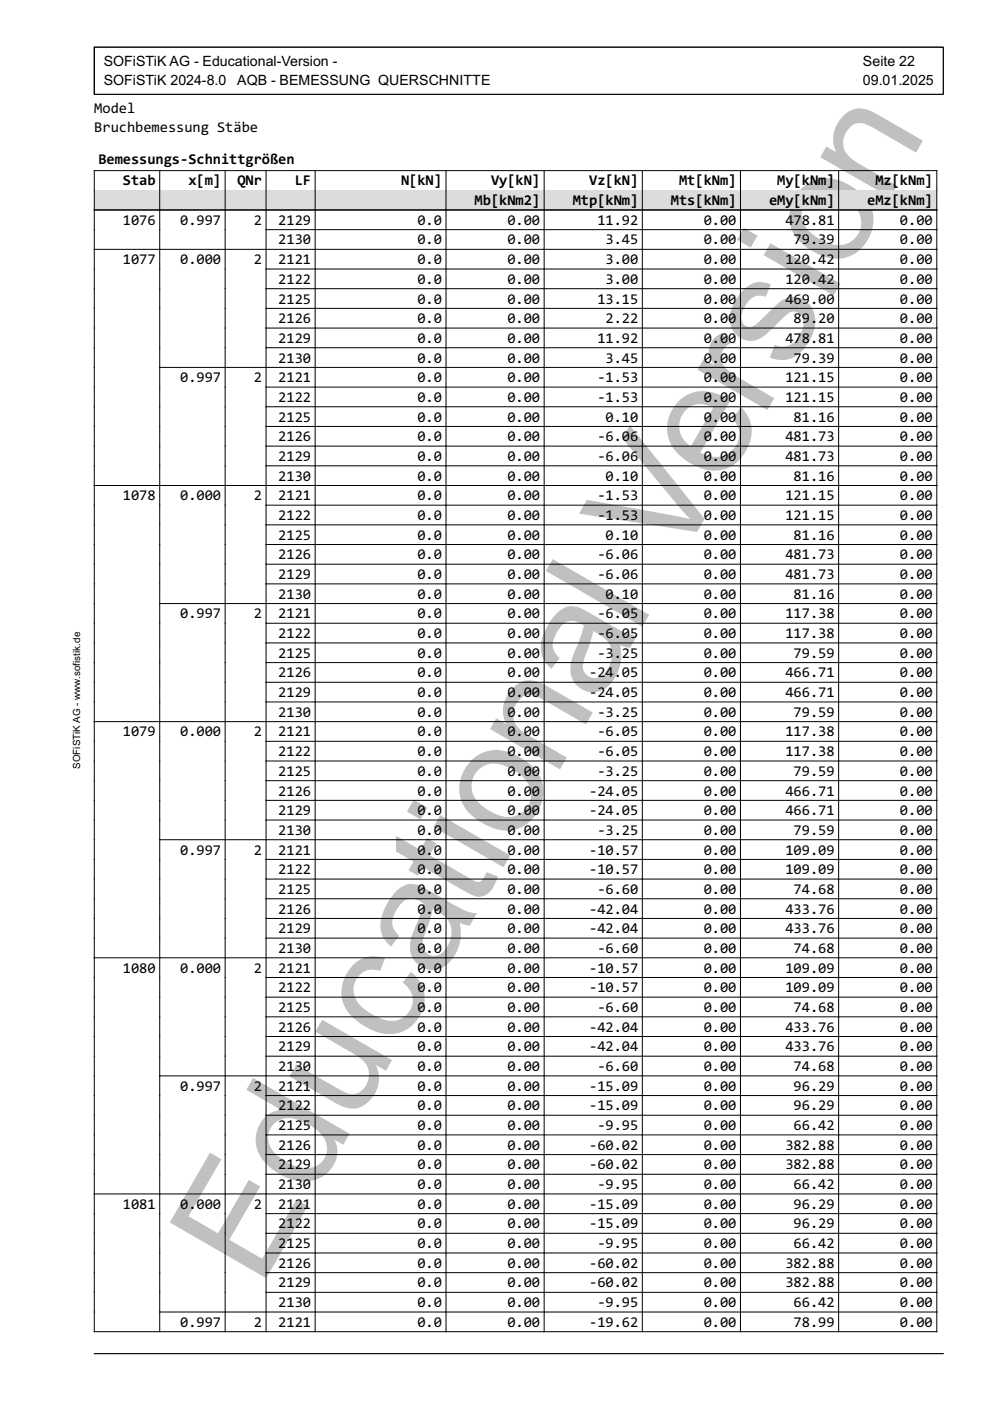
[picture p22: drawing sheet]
<svg xmlns="http://www.w3.org/2000/svg" width="210mm" height="297mm" viewBox="0 0 210 297" stroke-linecap="round" stroke-linejoin="round" font-family="sans-serif">
<defs><g id="words">
<text font-size="33" fill="#c0c0c0" x="55.1" y="273.3" transform="rotate(-60 55.1 273.3)">Educational Version</text>
<g font-size="3.2">
<text x="20" y="24">Model</text>
<text x="20" y="28">Bruchbemessung Stäbe</text>
<text x="20.9" y="34.7">Bemessungs-Schnittgrößen</text>
<text x="26.1" y="39.3">Stab</text>
<text x="39.9" y="39.3">x[m]</text>
<text x="50.3" y="39.3">QNr</text>
<text x="62.5" y="39.3">LF</text>
<text x="85" y="39.3">N[kN]</text>
<text x="104.1" y="39.3">Vy[kN]</text>
<text x="124.9" y="39.3">Vz[kN]</text>
<text x="144" y="39.3">Mt[kNm]</text>
<text x="164.8" y="39.3">My[kNm]</text>
<text x="185.6" y="39.3">Mz[kNm]</text>
<text x="26.1" y="47.7">1076</text>
<text x="38.2" y="47.7">0.997</text>
<text x="53.8" y="47.7">2</text>
<text x="59" y="47.7">2129</text>
<text x="88.5" y="47.7">0.0</text>
<text x="100.6" y="43.5">Mb[kNm2]</text>
<text x="107.6" y="47.7">0.00</text>
<text x="121.4" y="43.5">Mtp[kNm]</text>
<text x="126.6" y="47.7">11.92</text>
<text x="142.3" y="43.5">Mts[kNm]</text>
<text x="149.2" y="47.7">0.00</text>
<text x="163.1" y="43.5">eMy[kNm]</text>
<text x="166.5" y="47.7">478.81</text>
<text x="183.9" y="43.5">eMz[kNm]</text>
<text x="190.8" y="47.7">0.00</text>
<text x="59" y="51.8">2130</text>
<text x="88.5" y="51.8">0.0</text>
<text x="107.6" y="51.8">0.00</text>
<text x="128.4" y="51.8">3.45</text>
<text x="149.2" y="51.8">0.00</text>
<text x="168.3" y="51.8">79.39</text>
<text x="190.8" y="51.8">0.00</text>
<text x="26.1" y="56">1077</text>
<text x="38.2" y="56">0.000</text>
<text x="53.8" y="56">2</text>
<text x="59" y="56">2121</text>
<text x="88.5" y="56">0.0</text>
<text x="107.6" y="56">0.00</text>
<text x="128.4" y="56">3.00</text>
<text x="149.2" y="56">0.00</text>
<text x="166.5" y="56">120.42</text>
<text x="190.8" y="56">0.00</text>
<text x="59" y="60.2">2122</text>
<text x="59" y="64.4">2125</text>
<text x="88.5" y="60.2">0.0</text>
<text x="88.5" y="64.4">0.0</text>
<text x="107.6" y="60.2">0.00</text>
<text x="107.6" y="64.4">0.00</text>
<text x="126.6" y="64.4">13.15</text>
<text x="128.4" y="60.2">3.00</text>
<text x="149.2" y="60.2">0.00</text>
<text x="149.2" y="64.4">0.00</text>
<text x="166.5" y="60.2">120.42</text>
<text x="166.5" y="64.4">469.00</text>
<text x="190.8" y="60.2">0.00</text>
<text x="190.8" y="64.4">0.00</text>
<text x="59" y="68.5">2126</text>
<text x="88.5" y="68.5">0.0</text>
<text x="107.6" y="68.5">0.00</text>
<text x="128.4" y="68.5">2.22</text>
<text x="149.2" y="68.5">0.00</text>
<text x="168.3" y="68.5">89.20</text>
<text x="190.8" y="68.5">0.00</text>
<text x="59" y="72.7">2129</text>
<text x="59" y="76.9">2130</text>
<text x="88.5" y="72.7">0.0</text>
<text x="88.5" y="76.9">0.0</text>
<text x="107.6" y="72.7">0.00</text>
<text x="107.6" y="76.9">0.00</text>
<text x="126.6" y="72.7">11.92</text>
<text x="128.4" y="76.9">3.45</text>
<text x="149.2" y="72.7">0.00</text>
<text x="149.2" y="76.9">0.00</text>
<text x="166.5" y="72.7">478.81</text>
<text x="168.3" y="76.9">79.39</text>
<text x="190.8" y="72.7">0.00</text>
<text x="190.8" y="76.9">0.00</text>
<text x="38.2" y="81">0.997</text>
<text x="53.8" y="81">2</text>
<text x="59" y="81">2121</text>
<text x="88.5" y="81">0.0</text>
<text x="107.6" y="81">0.00</text>
<text x="126.6" y="81">-1.53</text>
<text x="149.2" y="81">0.00</text>
<text x="166.5" y="81">121.15</text>
<text x="190.8" y="81">0.00</text>
<text x="59" y="85.2">2122</text>
<text x="59" y="89.4">2125</text>
<text x="88.5" y="85.2">0.0</text>
<text x="88.5" y="89.4">0.0</text>
<text x="107.6" y="85.2">0.00</text>
<text x="107.6" y="89.4">0.00</text>
<text x="126.6" y="85.2">-1.53</text>
<text x="128.4" y="89.4">0.10</text>
<text x="149.2" y="85.2">0.00</text>
<text x="149.2" y="89.4">0.00</text>
<text x="166.5" y="85.2">121.15</text>
<text x="168.3" y="89.4">81.16</text>
<text x="190.8" y="85.2">0.00</text>
<text x="190.8" y="89.4">0.00</text>
<text x="59" y="93.6">2126</text>
<text x="88.5" y="93.6">0.0</text>
<text x="107.6" y="93.6">0.00</text>
<text x="126.6" y="93.6">-6.06</text>
<text x="149.2" y="93.6">0.00</text>
<text x="166.5" y="93.6">481.73</text>
<text x="190.8" y="93.6">0.00</text>
<text x="59" y="97.7">2129</text>
<text x="59" y="101.9">2130</text>
<text x="88.5" y="97.7">0.0</text>
<text x="88.5" y="101.9">0.0</text>
<text x="107.6" y="97.7">0.00</text>
<text x="107.6" y="101.9">0.00</text>
<text x="126.6" y="97.7">-6.06</text>
<text x="128.4" y="101.9">0.10</text>
<text x="149.2" y="97.7">0.00</text>
<text x="149.2" y="101.9">0.00</text>
<text x="166.5" y="97.7">481.73</text>
<text x="168.3" y="101.9">81.16</text>
<text x="190.8" y="97.7">0.00</text>
<text x="190.8" y="101.9">0.00</text>
<text x="26.1" y="106.1">1078</text>
<text x="38.2" y="106.1">0.000</text>
<text x="53.8" y="106.1">2</text>
<text x="59" y="106.1">2121</text>
<text x="88.5" y="106.1">0.0</text>
<text x="107.6" y="106.1">0.00</text>
<text x="126.6" y="106.1">-1.53</text>
<text x="149.2" y="106.1">0.00</text>
<text x="166.5" y="106.1">121.15</text>
<text x="190.8" y="106.1">0.00</text>
<text x="59" y="110.3">2122</text>
<text x="88.5" y="110.3">0.0</text>
<text x="107.6" y="110.3">0.00</text>
<text x="126.6" y="110.3">-1.53</text>
<text x="149.2" y="110.3">0.00</text>
<text x="166.5" y="110.3">121.15</text>
<text x="190.8" y="110.3">0.00</text>
<text x="59" y="114.4">2125</text>
<text x="59" y="118.6">2126</text>
<text x="88.5" y="114.4">0.0</text>
<text x="88.5" y="118.6">0.0</text>
<text x="107.6" y="114.4">0.00</text>
<text x="107.6" y="118.6">0.00</text>
<text x="126.6" y="118.6">-6.06</text>
<text x="128.4" y="114.4">0.10</text>
<text x="149.2" y="114.4">0.00</text>
<text x="149.2" y="118.6">0.00</text>
<text x="166.5" y="118.6">481.73</text>
<text x="168.3" y="114.4">81.16</text>
<text x="190.8" y="114.4">0.00</text>
<text x="190.8" y="118.6">0.00</text>
<text x="59" y="122.8">2129</text>
<text x="88.5" y="122.8">0.0</text>
<text x="107.6" y="122.8">0.00</text>
<text x="126.6" y="122.8">-6.06</text>
<text x="149.2" y="122.8">0.00</text>
<text x="166.5" y="122.8">481.73</text>
<text x="190.8" y="122.8">0.00</text>
<text x="38.2" y="131.1">0.997</text>
<text x="53.8" y="131.1">2</text>
<text x="59" y="126.9">2130</text>
<text x="59" y="131.1">2121</text>
<text x="88.5" y="126.9">0.0</text>
<text x="88.5" y="131.1">0.0</text>
<text x="107.6" y="126.9">0.00</text>
<text x="107.6" y="131.1">0.00</text>
<text x="126.6" y="131.1">-6.05</text>
<text x="128.4" y="126.9">0.10</text>
<text x="149.2" y="126.9">0.00</text>
<text x="149.2" y="131.1">0.00</text>
<text x="166.5" y="131.1">117.38</text>
<text x="168.3" y="126.9">81.16</text>
<text x="190.8" y="126.9">0.00</text>
<text x="190.8" y="131.1">0.00</text>
<text x="59" y="135.3">2122</text>
<text x="88.5" y="135.3">0.0</text>
<text x="107.6" y="135.3">0.00</text>
<text x="126.6" y="135.3">-6.05</text>
<text x="149.2" y="135.3">0.00</text>
<text x="166.5" y="135.3">117.38</text>
<text x="190.8" y="135.3">0.00</text>
<text x="59" y="139.5">2125</text>
<text x="59" y="143.6">2126</text>
<text x="88.5" y="139.5">0.0</text>
<text x="88.5" y="143.6">0.0</text>
<text x="107.6" y="139.5">0.00</text>
<text x="107.6" y="143.6">0.00</text>
<text x="124.9" y="143.6">-24.05</text>
<text x="126.6" y="139.5">-3.25</text>
<text x="149.2" y="139.5">0.00</text>
<text x="149.2" y="143.6">0.00</text>
<text x="166.5" y="143.6">466.71</text>
<text x="168.3" y="139.5">79.59</text>
<text x="190.8" y="139.5">0.00</text>
<text x="190.8" y="143.6">0.00</text>
<text x="59" y="147.8">2129</text>
<text x="88.5" y="147.8">0.0</text>
<text x="107.6" y="147.8">0.00</text>
<text x="124.9" y="147.8">-24.05</text>
<text x="149.2" y="147.8">0.00</text>
<text x="166.5" y="147.8">466.71</text>
<text x="190.8" y="147.8">0.00</text>
<text x="59" y="152">2130</text>
<text x="88.5" y="152">0.0</text>
<text x="107.6" y="152">0.00</text>
<text x="126.6" y="152">-3.25</text>
<text x="149.2" y="152">0.00</text>
<text x="168.3" y="152">79.59</text>
<text x="190.8" y="152">0.00</text>
<text x="26.1" y="156.1">1079</text>
<text x="38.2" y="156.1">0.000</text>
<text x="53.8" y="156.1">2</text>
<text x="59" y="156.1">2121</text>
<text x="59" y="160.3">2122</text>
<text x="88.5" y="156.1">0.0</text>
<text x="88.5" y="160.3">0.0</text>
<text x="107.6" y="156.1">0.00</text>
<text x="107.6" y="160.3">0.00</text>
<text x="126.6" y="156.1">-6.05</text>
<text x="126.6" y="160.3">-6.05</text>
<text x="149.2" y="156.1">0.00</text>
<text x="149.2" y="160.3">0.00</text>
<text x="166.5" y="156.1">117.38</text>
<text x="166.5" y="160.3">117.38</text>
<text x="190.8" y="156.1">0.00</text>
<text x="190.8" y="160.3">0.00</text>
<text x="59" y="164.5">2125</text>
<text x="88.5" y="164.5">0.0</text>
<text x="107.6" y="164.5">0.00</text>
<text x="126.6" y="164.5">-3.25</text>
<text x="149.2" y="164.5">0.00</text>
<text x="168.3" y="164.5">79.59</text>
<text x="190.8" y="164.5">0.00</text>
<text x="59" y="168.7">2126</text>
<text x="59" y="172.8">2129</text>
<text x="88.5" y="168.7">0.0</text>
<text x="88.5" y="172.8">0.0</text>
<text x="107.6" y="168.7">0.00</text>
<text x="107.6" y="172.8">0.00</text>
<text x="124.9" y="168.7">-24.05</text>
<text x="124.9" y="172.8">-24.05</text>
<text x="149.2" y="168.7">0.00</text>
<text x="149.2" y="172.8">0.00</text>
<text x="166.5" y="168.7">466.71</text>
<text x="166.5" y="172.8">466.71</text>
<text x="190.8" y="168.7">0.00</text>
<text x="190.8" y="172.8">0.00</text>
<text x="59" y="177">2130</text>
<text x="88.5" y="177">0.0</text>
<text x="107.6" y="177">0.00</text>
<text x="126.6" y="177">-3.25</text>
<text x="149.2" y="177">0.00</text>
<text x="168.3" y="177">79.59</text>
<text x="190.8" y="177">0.00</text>
<text x="38.2" y="181.2">0.997</text>
<text x="53.8" y="181.2">2</text>
<text x="59" y="181.2">2121</text>
<text x="59" y="185.4">2122</text>
<text x="88.5" y="181.2">0.0</text>
<text x="88.5" y="185.4">0.0</text>
<text x="107.6" y="181.2">0.00</text>
<text x="107.6" y="185.4">0.00</text>
<text x="124.9" y="181.2">-10.57</text>
<text x="124.9" y="185.4">-10.57</text>
<text x="149.2" y="181.2">0.00</text>
<text x="149.2" y="185.4">0.00</text>
<text x="166.5" y="181.2">109.09</text>
<text x="166.5" y="185.4">109.09</text>
<text x="190.8" y="181.2">0.00</text>
<text x="190.8" y="185.4">0.00</text>
<text x="59" y="189.5">2125</text>
<text x="88.5" y="189.5">0.0</text>
<text x="107.6" y="189.5">0.00</text>
<text x="126.6" y="189.5">-6.60</text>
<text x="149.2" y="189.5">0.00</text>
<text x="168.3" y="189.5">74.68</text>
<text x="190.8" y="189.5">0.00</text>
<text x="59" y="193.7">2126</text>
<text x="59" y="197.9">2129</text>
<text x="88.5" y="193.7">0.0</text>
<text x="88.5" y="197.9">0.0</text>
<text x="107.6" y="193.7">0.00</text>
<text x="107.6" y="197.9">0.00</text>
<text x="124.9" y="193.7">-42.04</text>
<text x="124.9" y="197.9">-42.04</text>
<text x="149.2" y="193.7">0.00</text>
<text x="149.2" y="197.9">0.00</text>
<text x="166.5" y="193.7">433.76</text>
<text x="166.5" y="197.9">433.76</text>
<text x="190.8" y="193.7">0.00</text>
<text x="190.8" y="197.9">0.00</text>
<text x="59" y="202">2130</text>
<text x="88.5" y="202">0.0</text>
<text x="107.6" y="202">0.00</text>
<text x="126.6" y="202">-6.60</text>
<text x="149.2" y="202">0.00</text>
<text x="168.3" y="202">74.68</text>
<text x="190.8" y="202">0.00</text>
<text x="26.1" y="206.2">1080</text>
<text x="38.2" y="206.2">0.000</text>
<text x="53.8" y="206.2">2</text>
<text x="59" y="206.2">2121</text>
<text x="88.5" y="206.2">0.0</text>
<text x="107.6" y="206.2">0.00</text>
<text x="124.9" y="206.2">-10.57</text>
<text x="149.2" y="206.2">0.00</text>
<text x="166.5" y="206.2">109.09</text>
<text x="190.8" y="206.2">0.00</text>
<text x="59" y="210.4">2122</text>
<text x="59" y="214.6">2125</text>
<text x="88.5" y="210.4">0.0</text>
<text x="88.5" y="214.6">0.0</text>
<text x="107.6" y="210.4">0.00</text>
<text x="107.6" y="214.6">0.00</text>
<text x="124.9" y="210.4">-10.57</text>
<text x="126.6" y="214.6">-6.60</text>
<text x="149.2" y="210.4">0.00</text>
<text x="149.2" y="214.6">0.00</text>
<text x="166.5" y="210.4">109.09</text>
<text x="168.3" y="214.6">74.68</text>
<text x="190.8" y="210.4">0.00</text>
<text x="190.8" y="214.6">0.00</text>
<text x="59" y="218.7">2126</text>
<text x="88.5" y="218.7">0.0</text>
<text x="107.6" y="218.7">0.00</text>
<text x="124.9" y="218.7">-42.04</text>
<text x="149.2" y="218.7">0.00</text>
<text x="166.5" y="218.7">433.76</text>
<text x="190.8" y="218.7">0.00</text>
<text x="59" y="222.9">2129</text>
<text x="59" y="227.1">2130</text>
<text x="88.5" y="222.9">0.0</text>
<text x="88.5" y="227.1">0.0</text>
<text x="107.6" y="222.9">0.00</text>
<text x="107.6" y="227.1">0.00</text>
<text x="124.9" y="222.9">-42.04</text>
<text x="126.6" y="227.1">-6.60</text>
<text x="149.2" y="222.9">0.00</text>
<text x="149.2" y="227.1">0.00</text>
<text x="166.5" y="222.9">433.76</text>
<text x="168.3" y="227.1">74.68</text>
<text x="190.8" y="222.9">0.00</text>
<text x="190.8" y="227.1">0.00</text>
<text x="38.2" y="231.2">0.997</text>
<text x="53.8" y="231.2">2</text>
<text x="59" y="231.2">2121</text>
<text x="88.5" y="231.2">0.0</text>
<text x="107.6" y="231.2">0.00</text>
<text x="124.9" y="231.2">-15.09</text>
<text x="149.2" y="231.2">0.00</text>
<text x="168.3" y="231.2">96.29</text>
<text x="190.8" y="231.2">0.00</text>
<text x="59" y="235.4">2122</text>
<text x="59" y="239.6">2125</text>
<text x="88.5" y="235.4">0.0</text>
<text x="88.5" y="239.6">0.0</text>
<text x="107.6" y="235.4">0.00</text>
<text x="107.6" y="239.6">0.00</text>
<text x="124.9" y="235.4">-15.09</text>
<text x="126.6" y="239.6">-9.95</text>
<text x="149.2" y="235.4">0.00</text>
<text x="149.2" y="239.6">0.00</text>
<text x="168.3" y="235.4">96.29</text>
<text x="168.3" y="239.6">66.42</text>
<text x="190.8" y="235.4">0.00</text>
<text x="190.8" y="239.6">0.00</text>
<text x="59" y="243.8">2126</text>
<text x="88.5" y="243.8">0.0</text>
<text x="107.6" y="243.8">0.00</text>
<text x="124.9" y="243.8">-60.02</text>
<text x="149.2" y="243.8">0.00</text>
<text x="166.5" y="243.8">382.88</text>
<text x="190.8" y="243.8">0.00</text>
<text x="59" y="247.9">2129</text>
<text x="88.5" y="247.9">0.0</text>
<text x="107.6" y="247.9">0.00</text>
<text x="124.9" y="247.9">-60.02</text>
<text x="149.2" y="247.9">0.00</text>
<text x="166.5" y="247.9">382.88</text>
<text x="190.8" y="247.9">0.00</text>
<text x="26.1" y="256.3">1081</text>
<text x="38.2" y="256.3">0.000</text>
<text x="53.8" y="256.3">2</text>
<text x="59" y="252.1">2130</text>
<text x="59" y="256.3">2121</text>
<text x="88.5" y="252.1">0.0</text>
<text x="88.5" y="256.3">0.0</text>
<text x="107.6" y="252.1">0.00</text>
<text x="107.6" y="256.3">0.00</text>
<text x="124.9" y="256.3">-15.09</text>
<text x="126.6" y="252.1">-9.95</text>
<text x="149.2" y="252.1">0.00</text>
<text x="149.2" y="256.3">0.00</text>
<text x="168.3" y="252.1">66.42</text>
<text x="168.3" y="256.3">96.29</text>
<text x="190.8" y="252.1">0.00</text>
<text x="190.8" y="256.3">0.00</text>
<text x="59" y="260.5">2122</text>
<text x="88.5" y="260.5">0.0</text>
<text x="107.6" y="260.5">0.00</text>
<text x="124.9" y="260.5">-15.09</text>
<text x="149.2" y="260.5">0.00</text>
<text x="168.3" y="260.5">96.29</text>
<text x="190.8" y="260.5">0.00</text>
<text x="59" y="264.6">2125</text>
<text x="59" y="268.8">2126</text>
<text x="88.5" y="264.6">0.0</text>
<text x="88.5" y="268.8">0.0</text>
<text x="107.6" y="264.6">0.00</text>
<text x="107.6" y="268.8">0.00</text>
<text x="124.9" y="268.8">-60.02</text>
<text x="126.6" y="264.6">-9.95</text>
<text x="149.2" y="264.6">0.00</text>
<text x="149.2" y="268.8">0.00</text>
<text x="166.5" y="268.8">382.88</text>
<text x="168.3" y="264.6">66.42</text>
<text x="190.8" y="264.6">0.00</text>
<text x="190.8" y="268.8">0.00</text>
<text x="59" y="273">2129</text>
<text x="88.5" y="273">0.0</text>
<text x="107.6" y="273">0.00</text>
<text x="124.9" y="273">-60.02</text>
<text x="149.2" y="273">0.00</text>
<text x="166.5" y="273">382.88</text>
<text x="190.8" y="273">0.00</text>
<text x="38.2" y="281.3">0.997</text>
<text x="53.8" y="281.3">2</text>
<text x="59" y="277.1">2130</text>
<text x="59" y="281.3">2121</text>
<text x="88.5" y="277.1">0.0</text>
<text x="88.5" y="281.3">0.0</text>
<text x="107.6" y="277.1">0.00</text>
<text x="107.6" y="281.3">0.00</text>
<text x="124.9" y="281.3">-19.62</text>
<text x="126.6" y="277.1">-9.95</text>
<text x="149.2" y="277.1">0.00</text>
<text x="149.2" y="281.3">0.00</text>
<text x="168.3" y="277.1">66.42</text>
<text x="168.3" y="281.3">78.99</text>
<text x="190.8" y="277.1">0.00</text>
<text x="190.8" y="281.3">0.00</text>
</g>
<g font-size="3">
<text x="22" y="14">SOFiSTiK AG - Educational-Version -</text>
<text x="22" y="18">SOFiSTiK 2024-8.0</text>
<text x="50.3" y="18">AQB - BEMESSUNG QUERSCHNITTE</text>
<text x="183" y="14">Seite 22</text>
<text x="183" y="18">09.01.2025</text>
</g>
<text font-size="2.1" x="17" y="163" transform="rotate(-90 17 163)">SOFiSTiK AG - www.sofistik.de</text>
</g></defs>
<path d="M20 10h180v10h-180zM33.9 36.2v4.1M47.7 36.2v4.1M56.4 36.2v4.1M66.8 36.2v4.1M94.6 36.2v4.1M115.4 36.2v4.1M136.2 36.2v4.1M157 36.2v4.1M177.8 36.2v4.1M20 40.3v-4.1h178.6v4.1M20 287h180" fill="none" stroke="#000" stroke-width=".21"/>
<path d="M20 40.3h178.6v4.2h-178.6z" fill="#dcdcdc"/>
<g fill="none" stroke="#000" stroke-width=".21">
<path d="M20 40.3v242h178.6v-242M20 44.5h178.6M20 52.9h178.6M33.9 40.3v242M47.7 40.3v242M56.4 40.3v242M56.4 48.7h142.2M56.4 57h142.2M66.8 40.3v242M94.6 40.3v242M115.4 40.3v242M136.2 40.3v242"/>
<path d="M157 40.3v242M177.8 40.3v242M33.9 77.9h164.7M56.4 61.2h142.2M56.4 65.4h142.2M56.4 69.6h142.2M56.4 73.7h142.2M56.4 82.1h142.2M56.4 86.2h142.2M56.4 90.4h142.2M56.4 94.6h142.2M56.4 98.8h142.2"/>
<path d="M20 102.9h178.6M56.4 107.1h142.2M56.4 111.3h142.2M56.4 115.5h142.2M56.4 119.6h142.2M33.9 128h164.7M56.4 123.8h142.2M56.4 132.1h142.2M56.4 136.3h142.2M20 153h178.6M56.4 140.5h142.2M56.4 144.7h142.2"/>
<path d="M56.4 148.8h142.2M56.4 157.2h142.2M33.9 178h164.7M56.4 161.3h142.2M56.4 165.5h142.2M56.4 169.7h142.2M56.4 173.9h142.2M56.4 182.2h142.2M56.4 186.4h142.2M56.4 190.6h142.2M56.4 194.7h142.2M56.4 198.9h142.2"/>
<path d="M20 203.1h178.6M56.4 207.2h142.2M56.4 211.4h142.2M56.4 215.6h142.2M56.4 219.8h142.2M33.9 228.1h164.7M56.4 223.9h142.2M56.4 232.3h142.2M56.4 236.4h142.2M20 253.1h178.6M56.4 240.6h142.2M56.4 244.8h142.2"/>
<path d="M56.4 249h142.2M56.4 257.3h142.2M33.9 278.2h164.7M56.4 261.5h142.2M56.4 265.7h142.2M56.4 269.8h142.2M56.4 274h142.2"/>
</g>
<use href="#words"/>
</svg>
